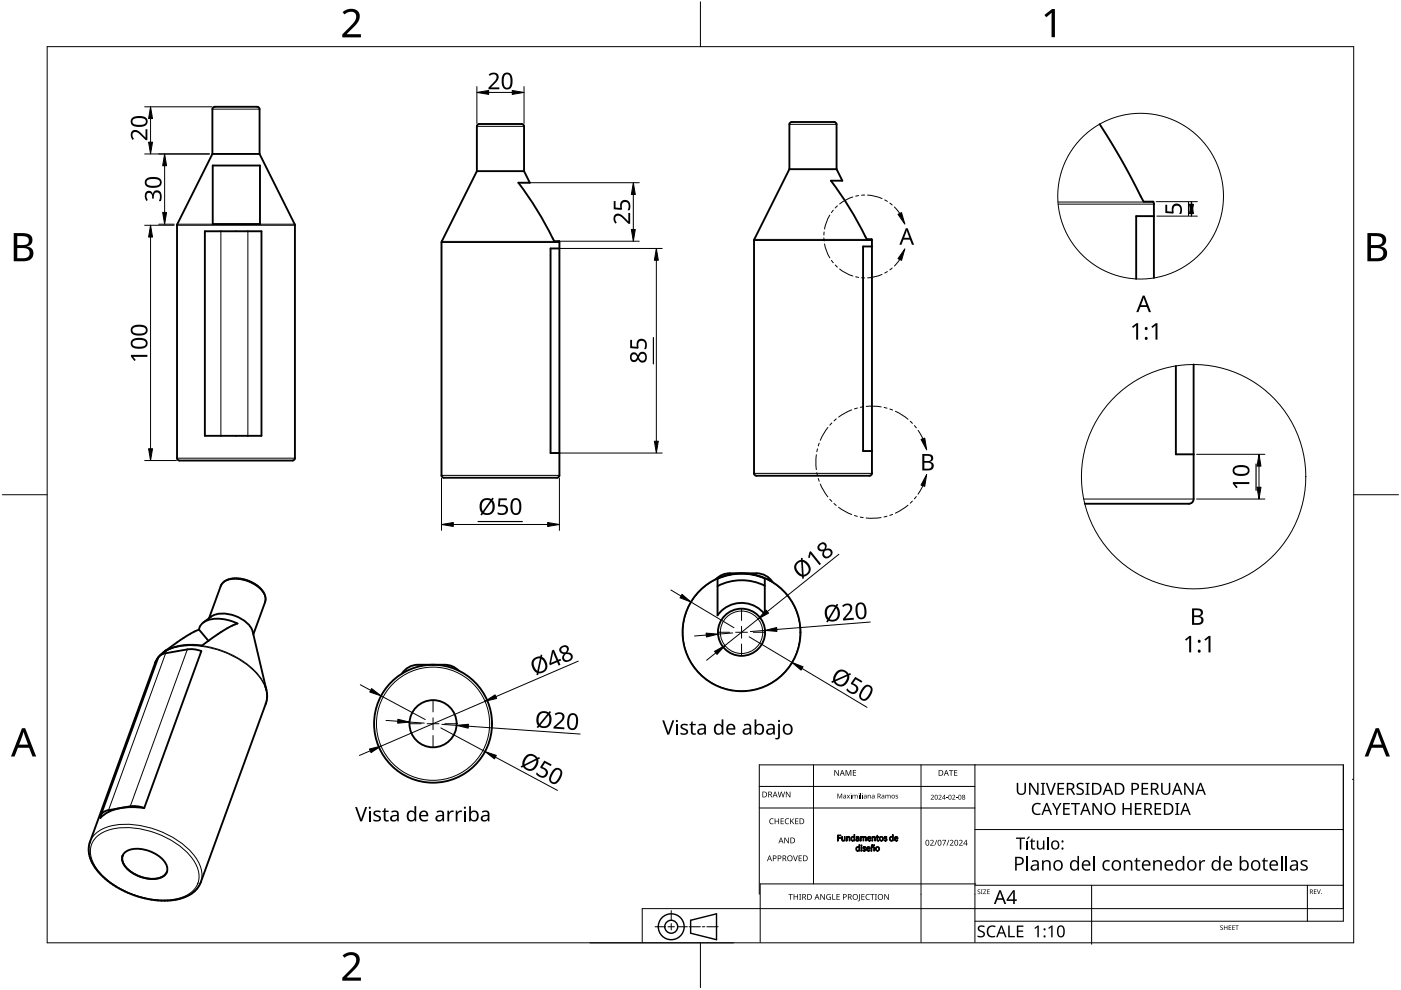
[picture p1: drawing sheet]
<svg xmlns="http://www.w3.org/2000/svg" width="297mm" height="210mm" viewBox="0 0 297 210" stroke-linecap="round" stroke-linejoin="round" font-family="sans-serif">
<g fill="none" stroke="#000" stroke-width=".4">
<path d="M45 32.6v-9.5l.3-.4 .2-.1h9l.5 .3v9.7M45 32.6l-7.5 15.2v49.3l.1 .3 .4 .2h24h.3l.2-.5v-49.3l-7.5-15.2M45 32.6h10M45.1 35.1h10v12.4h-10zM101.1 36.3l-7.5 15.1v49.4l.3 .4 .2 .1h24l.4-.3 .1-.2v-49.5l-.1-.2h-1l-3.7-6.6-3.9-5.8h2.4l-1.2-2.4M101.1 36.3v-9.5l.1-.3 .4-.2h9l.4 .2 .1 9.8M101.1 36.3h10M167.4 35.9l-7.5 15.1v49.4l.2 .4 .3 .1h24l.2-.1 .3-.4v-49.4l-.1-.3h-1l-3.7-6.6-3.9-5.8h2.4l-1.2-2.4M167.4 35.9v-9.5v-.3l.5-.2h9l.4 .2 .1 9.8M167.4 35.9h10M233.1 26.3l4.8 7.9 4.6 8.6h2l.1 .2 .1 15.9M43.4 49h12v43.4h-12z"/>
<path d="M118.6 52.7h-1.9v43.4h1.9M184.9 52.3h-1.9v43.3h1.9M244.7 45.8h-3.8v13.3M249.3 77.6v18.7h3.8M253.1 77.3v28.5a1.01 1.01 0 0 1-1 1h-22.1M34.1 138.8l-.8 .9-.4 .9M35.2 137.9l-.6 .4M35.4 137.8l-1.3 1M42.2 133.5a32.5 32.5 0 0 0-7 4.4M42.2 133.5l.1-.3a3.1 3.1 0 0 1 3-2 10.1 10.1 0 0 1 5.1 1l-2.6 1.2-3.6 2.5M42.2 133.5l2 2.4M43.1 132a6.3 6.3 0 0 1 8.3-.7 4.9 4.9 0 0 1 2.2 2.6l2.9 12.4"/>
<path d="M44.2 135.9l-1.4 1a11.8 11.8 0 0 0-8.1 1.4l.5-.4M56.2 127.7l-2.5 6.8M56.2 127.7h.1M56.2 127.7a3.9 3.9 0 0 0-2.6-4.1l-1.9-.8a4.3 4.3 0 0 0-4.8 1.2l-2.6 7.1M151.8 122.8l.9-.7 1.5-.5h6.2a4 4 0 0 1 3.4 1.8M152.1 122.7a12.4 12.4 0 0 1 10-.1v7.7a6.2 6.2 0 0 0-10 .2zM162.1 124.2a11 11 0 0 0-10 .1M162.7 122.8h.5v.3M32.9 140.6l-13.8 37.9-.3 1.3 .1 1.4 .5 1.5 .8 1.3 1.2 1.4 1.4 1.4 1.5 1 1.9 1.1 2.1 .9 2.1 .6 2.2 .4 2 .2 2-.1 1.7-.4 1.6-.6 1.1-.7 .9-.9 .7-1.2M32.9 140.6h.1M56.2 145.5l.4 1.3M56.4 149.2l-13.8 37.9"/>
<path d="M56.6 146.8v1.2l-.3 1.2M97.2 142.2l-.8-.7-1.5-.5-6.3-.1a4 4 0 0 0-3.4 1.9M21.8 172.3l1.2-.5 4.6-.8a6 6 0 0 1 3 .3 12.2 12.2 0 0 0-8.4 1.3l-.9 .8 .1-.5zM30.6 171.3l12.1-33.3a6 6 0 0 0-3-.3l-4.6 .8a2.08 2.08 0 0 0-1.6 1.1l-12.1 33.3M26 181.4a3.4 3.4 0 0 0 2 3.6 6.7 6.7 0 0 0 6.6 .8l.8-1M26.3 180.9a4.5 4.5 0 0 1 4.4-.7 6.5 6.5 0 0 1 4.7 3.5 2.1 2.1 0 0 1-2.1 2.6 7.6 7.6 0 0 1-7.1-3 1.97 1.97 0 0 1 .1-2.4zM42.6 187.1h.1"/>
<circle cx="157.2" cy="134.1" r="12.5"/>
<circle cx="157.2" cy="134.1" r="5"/>
<circle cx="91.8" cy="153.4" r="12.5"/>
<circle cx="91.8" cy="153.4" r="5"/>
</g>
<g fill="none" stroke="#000" stroke-width=".21">
<path d="M45 23.1h10M101.1 26.8h10M167.4 26.4h10M37.5 47.8h25M37.6 47.5h24.9M46.8 49v43.4M52.6 49v43.4M93.6 51.4h25M93.7 51.2h24.9M159.9 51h25M159.9 50.8h24.9M224.3 42.8h20.2"/>
<path d="M224.3 43.3h20.4M37.5 97.1h25M93.6 100.8h25M159.9 100.4h25M229.8 105.8h23.3M33.7 139.2l-.8 1.4M33.8 139.1a9.9 9.9 0 0 1 8-2.2 19.6 19.6 0 0 1 13.2 6.7 6 6 0 0 1 1.4 5.6M35.1 138.5l-12.1 33.3M35.4 137.8a15 15 0 0 1 11.7 .2 16.1 16.1 0 0 1 8.8 6.7l.3 .8M39.7 137.7l-12.1 33.3M46.8 124.3a3.4 3.4 0 0 1 3.8-1.5 6.7 6.7 0 0 1 5.6 3.7v1.2M19.1 178.5a6 6 0 0 1 4.6-3.4 19.2 19.2 0 0 1 17.5 6.4 6 6 0 0 1 1.4 5.6"/>
<path d="M20.3 177.6a10.1 10.1 0 0 1 8.5-2 18.4 18.4 0 0 1 11.9 6.3 5.5 5.5 0 0 1 .9 6.2 7.4 7.4 0 0 1-6.4 2.8 18.8 18.8 0 0 1-14.5-6.5 5.5 5.5 0 0 1-.9-6.1z"/>
<circle cx="157.2" cy="134.1" r="4.5"/>
<circle cx="157.2" cy="134.1" r="12.4"/>
<circle cx="91.8" cy="153.4" r="12"/>
</g>
<g fill="none" stroke="#000" stroke-width=".21">
<circle cx="241.8" cy="41.6" r="17.6"/>
<circle cx="253.1" cy="101.1" r="23.8"/>
</g>
<path d="M10 9.9h277v190h-277z" fill="none" stroke="#000" stroke-width=".21"/>
<path d="M148.5 .4v9.5M.5 104.9h9.5M287 104.9h9.5M148.5 199.9v9.5" fill="none" stroke="#000" stroke-width=".21"/>
<g fill="#000">
<path d="M72.6 2.6a2.15 2.15 0 0 1 3.6 .5 3.3 3.3 0 0 1-1.5 2.9l-1.2 1.3h3v.6h-3.9v-.6l1.5-1.6a2.73 2.73 0 0 0 1.3-2.6 1.53 1.53 0 0 0-2.4 0zM221.4 3.2l1.7-1.3h.6v6h-.8l.1-5.2-1.2 1zM72.6 202.6a2.15 2.15 0 0 1 3.6 .5 3.3 3.3 0 0 1-1.5 2.9l-1.2 1.3h3v.6h-3.9v-.6l1.5-1.6a2.73 2.73 0 0 0 1.3-2.6 1.53 1.53 0 0 0-2.4 0z"/>
<path d="M2.9 49.4h2.3a1.44 1.44 0 0 1 1.7 1.2 1.44 1.44 0 0 1-1.2 1.7 1.56 1.56 0 0 1 1.4 1.6 1.56 1.56 0 0 1-1.6 1.5h-2.6zM3.7 52.6v2.2h1.2a1.13 1.13 0 0 0 1.4-1.2 1.13 1.13 0 0 0-1.5-1zM3.7 50.1v1.9h1.1a.98 .98 0 0 0 1.3-.8 .98 .98 0 0 0-1.1-1.1z"/>
<path d="M289.9 49.4h2.3a1.44 1.44 0 0 1 1.7 1.2 1.44 1.44 0 0 1-1.1 1.7 1.56 1.56 0 0 1 1.3 1.6 1.56 1.56 0 0 1-1.6 1.5h-2.6zM290.7 52.6v2.2h1.2a1.13 1.13 0 0 0 1.4-1.2 1.13 1.13 0 0 0-1.5-1zM290.7 50.1v1.9h1.1a.98 .98 0 0 0 1.3-.8 .98 .98 0 0 0-1.1-1.1z"/>
<path d="M4.7 154.4h.6l2.4 6h-.8l-.7-1.9h-2.4l-.7 1.9h-.8zM5 155.2l-.9 2.7h1.8z"/>
<path d="M291.7 154.4h.7l2.3 6h-.8l-.7-1.9h-2.4l-.7 1.9h-.8zM292 155.2l-.9 2.7h1.9z"/>
</g>
<g fill="none" stroke="#000" stroke-width=".21">
<path d="M161 162.2h123.8M161 166.7h45.7M161 171.3h45.7M195.3 162.2v27.4M125.1 199.9h30.5M138.9 196.5h2M141.6 196.5h1.4M142.3 193.1v2M142.3 195.8v1.4M143.7 196.5h2M146.1 196.5h2.4M148.9 196.5h.5"/>
<path d="M149.9 196.5h2.4M161.2 187.4h45.7M206.7 195.3h78.1M206.7 187.7h78.1M277.2 187.7v7.6"/>
</g>
<path d="M161 162.2v27.4M172.5 162.2v25.2M206.7 162.2v37.6M206.7 175.9h78.1M284.8 162.2v33.1M286.7 165.2h.1M161.2 187.4v12.4M195.3 189.6v10.2M231.4 187.7v12.5M284.8 192.7h-148.6v7.1" fill="none" stroke="#000" stroke-width=".21"/>
<g fill="none" stroke="#000" stroke-width=".3">
<path d="M146.4 195.1l5.5-1.4v5.5l-5.5-1.3z"/>
<circle cx="142.3" cy="196.5" r="1.37"/>
<circle cx="142.3" cy="196.5" r="2.74"/>
</g>
<g fill="#000">
<path d="M163.3 173.7l.4-.2 .3 .1v.1a.49 .49 0 0 0-.7 .5 .49 .49 0 0 0 .7 .4 .57 .57 0 0 1-.8-.1 .57 .57 0 0 1 0-.8zM164.2 173.5h.2v.5h.6v-.5h.2v1.2h-.2v-.5h-.6v.5h-.2zM164.9 167.8h.2l.2 1.1 .3-1.1h.1l.3 1.1 .3-1.1h.1l-.3 1.3h-.1l-.3-1.1-.3 1.1h-.2zM165.5 173.5h.7v.2h-.5v.3h.5v.2h-.5v.4h.5v.1h-.7zM166.5 173.7l.5-.2 .3 .1-.1 .1a.49 .49 0 0 0-.7 .5 .49 .49 0 0 0 .8 .4 .57 .57 0 0 1-.8-.1 .57 .57 0 0 1 0-.8zM166.3 177.6h.2l.6 1v-1h.2v1.2h-.2l-.7-1v1h-.1zM166.6 167.8h.2l.6 1.1v-1.1h.2v1.3h-.2l-.6-1v1h-.2zM167.5 173.5h.2v.6l.5-.6h.2l-.5 .6 .5 .6h-.2l-.4-.5-.1 .5h-.2zM168.6 173.5h.7v.2h-.6v.3h.5v.2h-.5v.4h.6v.1h-.7zM176.9 163.3h.2l.6 1v-1h.2v1.2h-.2l-.7-1v1h-.1zM177.5 168.3h.2l.3 .8 .4-.8h.2v1h-.2v-.9l-.4 .9-.4-.9 .1 .9h-.2zM179.5 168.5l.4 .3 .3-.3-.3 .4 .3 .4-.3-.3-.4 .3 .3-.4z"/>
<path d="M179.3 163.3h.2l.4 1 .4-1h.2v1.2h-.2l.1-1.1-.5 1.1h-.1l-.4-1.1v1.1h-.1zM180.4 168.5h.1v.8h-.1zM180.8 163.3h.7v.1h-.5v.4h.5v.1h-.5v.5h.5v.1h-.7zM180.7 168.5l.6 .1a.28 .28 0 0 1 .3-.1 .28 .28 0 0 1 .2 .3v.5h-.1v-.5a.19 .19 0 0 0-.2-.2 .19 .19 0 0 0-.1 .3v.4h-.2v-.5a.19 .19 0 0 0-.2-.2 .19 .19 0 0 0-.1 .3v.4h-.2zM182.1 168.5h.1v.8h-.1zM182.4 168.2h.2v1.1h-.2zM182.8 168.5h.1v.8h-.1zM184 168.5l.1 .1a.29 .29 0 0 1 .3-.1 .29 .29 0 0 1 .2 .3v.5h-.1v-.5a.21 .21 0 0 0-.2-.2 .21 .21 0 0 0-.2 .3v.4h-.1zM187.7 168.5l.6 .1a.28 .28 0 0 1 .3-.1 .28 .28 0 0 1 .2 .3v.5h-.1v-.5a.19 .19 0 0 0-.2-.2 .19 .19 0 0 0-.2 .3v.4h-.1v-.5a.19 .19 0 0 0-.2-.2 .19 .19 0 0 0-.1 .3v.4h-.2zM189.9 168.6h.5h-.4v.2a.28 .28 0 0 1 .4 .1 .28 .28 0 0 1-.1 .4 .28 .28 0 0 1-.4-.2l.3 .1a.2 .2 0 0 0 0-.3 .2 .2 0 0 0-.2 0zM197.3 168.6a.37 .37 0 0 1 .6 .1 .37 .37 0 0 1-.2 .5l-.2 .2h.5v.1h-.7l.3-.3a.27 .27 0 0 0 .3-.4 .27 .27 0 0 0-.5-.1zM199 168.6a.37 .37 0 0 1 .6 .1 .37 .37 0 0 1-.3 .5l-.2 .2h.5v.1h-.6l.2-.3a.27 .27 0 0 0 .3-.4 .27 .27 0 0 0-.4-.1z"/>
<path d="M200.6 169.1h.3v.1h-.3zM201.2 163.3h.9v.1h-.4v1.1h-.1v-1.1h-.4zM201.9 168.6a.37 .37 0 0 1 .6 .1 .37 .37 0 0 1-.2 .5l-.3 .2h.6v.1h-.7l.2-.3a.27 .27 0 0 0 .3-.4 .27 .27 0 0 0-.4-.1zM202.7 169.1h.3v.1h-.3zM202.3 163.3h.7v.1h-.6v.4h.5v.1h-.5v.5h.6v.1h-.7zM215.6 166h.3v1.6a.66 .66 0 0 0 .6 .7 .66 .66 0 0 0 .7-.7v-1.6h.3v1.6a.98 .98 0 0 1-1 1 .98 .98 0 0 1-.9-1zM218 177.4h.4l-.5 .6h-.3zM218.7 177.8h.2v.4h.6v.3h-.6v1.2l.2 .2h.4l-.1 .2a.56 .56 0 0 1-.8-.5v-1.1h-.3v-.2l.3-.1zM219.1 170.6a1.41 1.41 0 0 1 1.6-.2l-.1 .2a1.02 1.02 0 0 0-1.5 1 1.02 1.02 0 0 0 1.5 .8v.3a1.32 1.32 0 0 1-1.7-.4 1.32 1.32 0 0 1 .2-1.7zM219.8 178.2h.3v1.2a.51 .51 0 0 0 .7 .5 .51 .51 0 0 0 .3-.7v-1h.3v1.9h-.2l-.1-.2a.73 .73 0 0 1-.8 .2 .73 .73 0 0 1-.5-.6zM218.2 166h.4l1.3 2.1v-2.1h.3v2.5h-.4l-1.3-2.1v2.1h-.3zM220.7 166h.9v.2h-.3v2.1h.3v.2h-.9v-.2h.3v-2.1h-.3z"/>
<path d="M221.7 166h.4l.7 2.2 .7-2.2h.4l-.9 2.5h-.4zM223.1 170.2h.3l.7 1.3 .6-1.3h.4l-.9 1.6v1h-.3v-1zM224.2 166h1.4v.3h-1.1v.8h1.1v.2h-1.1v.9h1.1v.3h-1.4zM225.4 170.2h1.4v.3h-1.1v.8h1.1v.3h-1.1v.9h1.1v.3h-1.4zM227.1 170.2h1.9v.3h-.8v2.3h-.3v-2.3h-.8zM228.4 166.2a1.2 1.2 0 0 1 1.4-.1l-.1 .3-.4-.1a.48 .48 0 0 0-.7 .2 .48 .48 0 0 0 .5 .6 .76 .76 0 0 1 .7 1 .76 .76 0 0 1-1.1 .4l-.5-.1v-.3l.6 .2a.5 .5 0 0 0 .7-.4 .5 .5 0 0 0-.6-.6 .73 .73 0 0 1-.5-1.1zM230.1 166h.9v.2h-.3v2.1h.3v.2h-.9v-.2h.3v-2.1h-.3zM231.6 170.2h.4l1.3 2.1v-2.1h.3v2.6h-.4l-1.3-2.1v2.1h-.3zM238 170.2h.3v1.1h1.3v-1.1h.3v2.6h-.3v-1.2h-1.3v1.2h-.3zM240.6 170.2h1.4v.3h-1.1v.8h1.1v.3h-1.1v.9h1.1v.3h-1.4zM242 166h1.4v.3h-1.1v.8h1.1v.2h-1.1v.9h1.1v.3h-1.4zM244.8 170.2h1.4v.3h-1.1v.8h1v.3h-1v.9h1.1v.3h-1.4z"/>
<path d="M246.2 166h.3v1.6a.66 .66 0 0 0 .7 .7 .66 .66 0 0 0 .6-.7v-1.6h.3v1.6a.98 .98 0 0 1-.9 1 .98 .98 0 0 1-1-1zM249.1 170.2h1v.2l-.3 .1v2l.3 .1v.2h-1v-.2l.3-.1v-2l-.3-.1zM251.1 166h.3l1.4 2.1v-2.1h.3v2.5h-.4l-1.4-2.1 .1 2.1h-.3zM167.2 189.6h.9v.1h-.4v1.1h-.1v-1.1h-.4zM168.1 181.4h.2l.4 1 .3-1h.2l-.5 1.2h-.1zM168.3 189.6h.1v.5h.6v-.5h.2v1.2h-.2v-.6h-.6v.6h-.1zM169.4 189.6h.5l-.2 .1v1l.2 .1h-.5l.2-.1v-1zM169.3 181.4h.7v.1h-.5v.4h.5v.1h-.5v.5h.5v.1h-.7zM173.9 189.6h.2l.7 1v-1h.1v1.2h-.2l-.6-1v1h-.2zM175.3 189.7l.6-.2 .3 .1-.1 .1a.5 .5 0 0 0-.8 .4 .5 .5 0 0 0 .7 .5v-.3h-.2v-.2h.4v.6a.66 .66 0 0 1-.9-.1 .66 .66 0 0 1 0-.9zM176.5 189.6h.1v1h.5v.2h-.6zM177.4 189.6h.6v.1h-.5v.4h.5v.1h-.5v.4h.5v.2h-.6z"/>
<path d="M182.2 189.6h.1v1.2l-.1 .2-.3 .1v-.2l.2-.1zM182.6 189.6h.7v.1h-.5v.4h.5v.1h-.5v.4h.5v.2h-.7zM183.7 189.7l.4-.2 .3 .1v.1a.49 .49 0 0 0-.7 .5 .49 .49 0 0 0 .7 .4 .57 .57 0 0 1-.8 0 .57 .57 0 0 1 0-.8zM184.5 189.6h.9v.1h-.4v1.1h-.1v-1.1h-.4zM185.5 189.6h.4l-.1 .1v1l.1 .1h-.4l.1-.1v-1zM187.5 189.6h.2l.6 1v-1h.2v1.2h-.2l-.7-1v1h-.1zM207.3 188.7l.3-.1 .2 .1a.24 .24 0 0 0-.3 0 .24 .24 0 0 0-.1 .3 .24 .24 0 0 0 .3 .1 .31 .31 0 0 1 0 .5 .31 .31 0 0 1-.5-.2 .23 .23 0 0 0 .4 .1 .23 .23 0 0 0 0-.3l-.3-.2zM208 188.6h.3l-.1 .1 .1 .9h-.3l.1-.1zM207.4 196.5a1.18 1.18 0 0 1 1.4-.2l-.1 .3-.3-.1a.47 .47 0 0 0-.8 .3 .47 .47 0 0 0 .6 .5 .75 .75 0 0 1 .6 1 .75 .75 0 0 1-1.1 .5l-.4-.2v-.3l.5 .2a.49 .49 0 0 0 .7-.4 .49 .49 0 0 0-.6-.5 .72 .72 0 0 1-.5-1.1zM208.5 188.6h.6l-.5 .9h.5v.1h-.7l.6-.9h-.5zM209.3 188.6h.5l-.4 .1v.3h.4l-.4 .1v.4l.4 .1h-.5zM209.5 196.5a1.39 1.39 0 0 1 1.6-.2l-.1 .3a1 1 0 0 0-1.5 .9 1 1 0 0 0 1.5 .9v.3a1.3 1.3 0 0 1-1.6-.5 1.3 1.3 0 0 1 .1-1.7z"/>
<path d="M213.8 196.2h.3v2.2h1.1v.3h-1.4zM215.4 177.6h1.9v.3h-.8v2.2h-.3v-2.2h-.8zM215.6 196.2h1.4v.3h-1.1v.8h1v.3h-1v.8h1.1v.3h-1.4zM217.7 178.2h.3v1.9h-.3zM219.3 196.8l.7-.6h.2v2.5h-.3l.1-2.1-.5 .4zM220.9 182.4h.3l.1 .3a.83 .83 0 0 1 .9-.3 .83 .83 0 0 1 .6 .8v1.4h-.4v-1.4a.6 .6 0 0 0-.7-.6 .6 .6 0 0 0-.4 .8v1.2h-.4zM222.2 196.8l.7-.6h.3v2.5h-.3v-2.1l-.5 .4zM234.1 182.6l.5-.2 .7 .1-.1 .2h-.1a.81 .81 0 0 0-1 .9 .81 .81 0 0 0 1.2 .6v.3a1.12 1.12 0 0 1-1.4-.3 1.12 1.12 0 0 1 0-1.4zM238.3 182.4h.2l.1 .3a.83 .83 0 0 1 .9-.3 .83 .83 0 0 1 .6 .8v1.4h-.3v-1.4a.6 .6 0 0 0-.8-.6 .6 .6 0 0 0-.4 .8v1.2h-.3zM240.9 181.9h.2v.5h.7v.2h-.7v1.5l.2 .2h.5v.3h-.2a.61 .61 0 0 1-.8-.7v-1.3h-.3v-.1l.3-.1zM244.5 182.4h.3v.3a.83 .83 0 0 1 .9-.3 .83 .83 0 0 1 .6 .8v1.4h-.3v-1.4a.6 .6 0 0 0-.7-.6 .6 .6 0 0 0-.5 .8v1.2h-.3zM254.3 182.4h.2l.1 .4 .6-.4h.3v.3a.68 .68 0 0 0-.9 .7v1.2h-.3z"/>
<path d="M258.7 196.3l.4-.1 .1 .2a.24 .24 0 0 0-.3-.1 .24 .24 0 0 0-.1 .3 .24 .24 0 0 0 .4 .1 .31 .31 0 0 1-.1 .5 .31 .31 0 0 1-.4-.2 .23 .23 0 0 0 .3 .2 .23 .23 0 0 0 .1-.4l-.4-.2zM259.5 196.2h.1v.4h.5v-.4h.1v1h-.1v-.5h-.5v.5h-.1zM260.5 196.2h.5l-.4 .1v.3h.4l-.4 .1v.4l.4 .1h-.5zM261.3 196.2h.5l-.4 .1v.3h.4l-.4 .1v.4l.4 .1h-.5zM261.9 196.2h.7l-.3 .1v.9h-.1v-.9zM268 181.9h.2v.5h.6v.2h-.6v1.5l.2 .2h.4v.3h-.1a.61 .61 0 0 1-.9-.7v-1.3h-.3v-.1l.3-.1zM275.9 182.6a1.27 1.27 0 0 1 1.3-.1l-.1 .3-.4-.2a.37 .37 0 0 0-.6 .2 .37 .37 0 0 0 .4 .5 .71 .71 0 0 1 .8 .8 .71 .71 0 0 1-1.1 .5l-.5-.1v-.3l.9 .1 .3-.1 .1-.2-.1-.2-.6-.3a.58 .58 0 0 1-.4-.9zM278.6 188.6h.5l-.4 .1v.3h.4l-.4 .1v.3l.4 .2h-.5zM279.2 188.6h.1l.3 .8 .3-.8h.1l-.3 1h-.2z"/>
<path d="M161.7 167.8h.3a.61 .61 0 0 1 .6 .7 .61 .61 0 0 1-.6 .6h-.3zM161.8 168v.9h.2a.48 .48 0 0 0 .5-.4 .48 .48 0 0 0-.5-.5z"/>
<path d="M162.9 167.8h.3a.35 .35 0 0 1 .5 .3 .35 .35 0 0 1-.3 .4l.4 .6h-.2l-.3-.5h-.3v.5h-.1zM163 168v.4h.2a.23 .23 0 0 0 .3-.2 .23 .23 0 0 0-.3-.2z"/>
<path d="M164.3 167.8h.1l.5 1.3h-.2l-.1-.4h-.5l-.2 .4h-.1zM164.3 168l-.2 .5h.4z"/>
<path d="M165.5 177.6h.2l.4 1.2h-.1l-.2-.4h-.5l-.1 .4h-.2zM165.6 177.7l-.2 .6h.4z"/>
<path d="M167.6 177.6h.4a.61 .61 0 0 1 .6 .6 .61 .61 0 0 1-.7 .6h-.3zM167.7 177.7v1h.2a.48 .48 0 0 0 .5-.5 .48 .48 0 0 0-.5-.5z"/>
<path d="M169.5 173.5h.4a.61 .61 0 0 1 .6 .6 .61 .61 0 0 1-.6 .6h-.4zM169.7 173.7v.9h.1a.48 .48 0 0 0 .5-.5 .48 .48 0 0 0-.4-.4z"/>
<path d="M178.5 163.3h.1l.5 1.2h-.1l-.2-.4h-.5l-.1 .4h-.2zM178.6 163.4l-.2 .6h.4z"/>
<path d="M178.8 168.6h.5l.1 .7-.1-.1a.26 .26 0 0 1-.4 .1 .26 .26 0 0 1-.1-.3 .26 .26 0 0 1 .3-.2h.2l-.1-.1zM178.9 169a.19 .19 0 0 0 .2 .2 .19 .19 0 0 0 .2-.3z"/>
<path d="M183.2 168.6h.5v.7l-.1-.1a.26 .26 0 0 1-.3 .1 .26 .26 0 0 1-.2-.3 .26 .26 0 0 1 .4-.2h.1v-.1zM183.3 169a.19 .19 0 0 0 .2 .2 .19 .19 0 0 0 .1-.3z"/>
<path d="M184.9 168.6h.5v.7l-.1-.1a.26 .26 0 0 1-.3 .1 .26 .26 0 0 1-.2-.3 .26 .26 0 0 1 .4-.2h.1v-.1zM185 169a.19 .19 0 0 0 .2 .2 .19 .19 0 0 0 .1-.3z"/>
<path d="M186.1 168.3h.2a.29 .29 0 0 1 .4 .2 .29 .29 0 0 1-.2 .3l.3 .5h-.2l-.2-.4h-.2v.4h-.1zM186.2 168.4v.4h.1a.2 .2 0 0 0 .3-.2 .2 .2 0 0 0-.3-.2z"/>
<path d="M187 168.6h.5v.7l-.1-.1a.26 .26 0 0 1-.4 .1 .26 .26 0 0 1-.1-.3 .26 .26 0 0 1 .3-.2h.2l-.1-.1zM187 169a.19 .19 0 0 0 .3 .2 .19 .19 0 0 0 .1-.3z"/>
<path d="M189 168.9a.38 .38 0 0 1 .7 0 .38 .38 0 0 1-.7 0zM189.2 168.9a.27 .27 0 0 0 .5 0 .27 .27 0 0 0-.5 0z"/>
<path d="M198.3 168.6l.3-.1 .2 .3v.5l-.2 .2h-.3l-.1-.2zM198.4 168.7l-.1 .1a.37 .37 0 0 0-.1 .4 .37 .37 0 0 0 .4 .2 .4 .4 0 0 0 .2-.5 .4 .4 0 0 0-.4-.2z"/>
<path d="M199 163.3h.4a.61 .61 0 0 1 .6 .6 .61 .61 0 0 1-.6 .6h-.4zM199.2 163.4v1h.1a.48 .48 0 0 0 .5-.5 .48 .48 0 0 0-.4-.5z"/>
<path d="M200.2 168.5h.2v.7h.1l-.1 .3h-.2v-.2h-.5zM200.2 168.6l-.3 .6h.3z"/>
<path d="M200.6 163.3h.1l.5 1.2h-.2l-.1-.4h-.5l-.2 .4h-.1zM200.6 163.4l-.2 .6h.4z"/>
<path d="M201.2 168.6l.3-.1 .2 .3v.5l-.2 .2h-.2l-.2-.2zM201.3 168.7l-.1 .1a.37 .37 0 0 0-.1 .4 .37 .37 0 0 0 .4 .2 .4 .4 0 0 0 .2-.5 .4 .4 0 0 0-.4-.2z"/>
<path d="M203.3 168.6l.3-.1 .2 .3v.5l-.2 .2h-.3l-.1-.2zM203.4 168.7l-.1 .1a.37 .37 0 0 0-.1 .4 .37 .37 0 0 0 .4 .2 .4 .4 0 0 0 .2-.5 .4 .4 0 0 0-.4-.2z"/>
<path d="M204.1 168.6a.29 .29 0 0 1 .4-.1 .29 .29 0 0 1-.1 .5 .29 .29 0 0 1 .1 .4 .29 .29 0 0 1-.4 .1 .29 .29 0 0 1 .1-.5zM204.1 169.3a.2 .2 0 0 0 .4 0 .2 .2 0 0 0-.4 0zM204.1 168.8a.2 .2 0 0 0 .4 0 .2 .2 0 0 0-.4 0z"/>
<path d="M221.8 170.2h.3l1 2.6h-.4l-.3-.8h-1l-.3 .8h-.3zM221.9 170.6l-.4 1.1h.8z"/>
<path d="M223.1 178.4a.94 .94 0 0 1 1.4 .1 .94 .94 0 0 1-.2 1.4 .94 .94 0 0 1-1.4-.3v-.7zM223.4 178.5a.71 .71 0 0 0-.2 1 .71 .71 0 0 0 .9 .3 .71 .71 0 0 0 .2-.9 .71 .71 0 0 0-.9-.4z"/>
<path d="M226.2 166h.7a.73 .73 0 0 1 .9 .5 .73 .73 0 0 1-.5 .9l.7 1.1h-.4l-.6-1h-.5v1h-.3zM226.5 166.3v.9h.4a.48 .48 0 0 0 .6-.5 .48 .48 0 0 0-.6-.4z"/>
<path d="M230 170.2h.3l1 2.6h-.4l-.3-.8h-1l-.3 .8h-.3zM230.1 170.6l-.4 1.1h.8z"/>
<path d="M231.5 166h.8a1.27 1.27 0 0 1 1.3 1.3 1.27 1.27 0 0 1-1.4 1.2h-.7zM231.8 166.3v1.9h.4a.99 .99 0 0 0 1-.9 .99 .99 0 0 0-.9-1z"/>
<path d="M234.8 166h.2l1 2.5h-.3l-.3-.8h-1l-.3 .8h-.3zM234.9 166.3l-.4 1.2h.8z"/>
<path d="M234.5 170.6a1.26 1.26 0 0 1 1.7-.1 1.26 1.26 0 0 1 .2 1.7 1.23 1.23 0 0 1-1.7 .5 1.23 1.23 0 0 1-.4-1.7zM234.8 170.7a1.06 1.06 0 0 0-.3 1.1 1.06 1.06 0 0 0 .8 .7 1.04 1.04 0 0 0 .9-1 1.04 1.04 0 0 0-.9-1z"/>
<path d="M236.4 166h.8a1.27 1.27 0 0 1 1.2 1.3 1.27 1.27 0 0 1-1.3 1.2h-.7zM236.7 166.3v1.9h.3a.99 .99 0 0 0 1.1-.9 .99 .99 0 0 0-1-1z"/>
<path d="M239.9 166h.7a.8 .8 0 0 1 .9 .8 .8 .8 0 0 1-1 .7h-.3v1h-.3zM240.2 166.3v1a.63 .63 0 0 0 .7-.1 .63 .63 0 0 0 .2-.7l-.3-.2z"/>
<path d="M242.6 170.2h.7a.73 .73 0 0 1 .9 .5 .73 .73 0 0 1-.5 .9l.7 1.2h-.4l-.6-1.1h-.5v1.1h-.3zM242.9 170.5v1h.4a.48 .48 0 0 0 .6-.5 .48 .48 0 0 0-.6-.5z"/>
<path d="M244 166h.7a.73 .73 0 0 1 .9 .5 .73 .73 0 0 1-.5 .9l.7 1.1h-.4l-.6-1h-.5v1h-.3zM244.3 166.3v.9h.4a.48 .48 0 0 0 .6-.5 .48 .48 0 0 0-.6-.4z"/>
<path d="M246.8 170.2h.7a1.27 1.27 0 0 1 1.3 1.4 1.27 1.27 0 0 1-1.3 1.2h-.7zM247.1 170.5v2h.3a.99 .99 0 0 0 1.1-1 .99 .99 0 0 0-1-1z"/>
<path d="M249.4 166h.3l1 2.5h-.3l-.3-.8h-1l-.3 .8h-.3zM249.6 166.3l-.4 1.2h.8z"/>
<path d="M251.2 170.2h.3l1 2.6h-.4l-.3-.8h-1l-.3 .8h-.3zM251.3 170.6l-.4 1.1h.8z"/>
<path d="M254.4 166h.3l1 2.5h-.4l-.3-.8h-1l-.3 .8h-.3zM254.5 166.3l-.4 1.2h.8z"/>
<path d="M163.1 181.4h.1l.5 1.2h-.2l-.1-.4h-.5l-.1 .4h-.2zM163.2 181.5l-.2 .6h.3z"/>
<path d="M163.9 181.4h.3a.41 .41 0 0 1 .4 .5 .41 .41 0 0 1-.6 .2v.5h-.1zM164 181.5v.5a.29 .29 0 0 0 .5-.3 .29 .29 0 0 0-.5-.2z"/>
<path d="M164.9 181.4h.3a.41 .41 0 0 1 .5 .5 .41 .41 0 0 1-.7 .2v.5h-.1zM165 181.5v.5a.29 .29 0 0 0 .5-.3 .29 .29 0 0 0-.5-.2z"/>
<path d="M165.9 181.4h.4a.35 .35 0 0 1 .4 .2 .35 .35 0 0 1-.2 .4l.3 .6h-.2l-.3-.5h-.2v.5h-.2zM166.1 181.5v.5h.2a.23 .23 0 0 0 .2-.3 .23 .23 0 0 0-.3-.2z"/>
<path d="M166.8 182a.61 .61 0 0 1 1.2 0 .61 .61 0 0 1-1.2 0zM167.1 182a.45 .45 0 0 0 .9 0 .45 .45 0 0 0-.9 0z"/>
<path d="M170.1 189.6h.3a.35 .35 0 0 1 .5 .2 .35 .35 0 0 1-.3 .4l.4 .6h-.2l-.3-.5h-.2v.5h-.2zM170.3 189.7v.4h.1a.23 .23 0 0 0 .3-.2 .23 .23 0 0 0-.3-.2z"/>
<path d="M170.3 181.4h.3a.61 .61 0 0 1 .6 .6 .61 .61 0 0 1-.6 .6h-.3zM170.4 181.5v1h.2a.48 .48 0 0 0 .5-.5 .48 .48 0 0 0-.5-.5z"/>
<path d="M171.2 189.6h.3a.61 .61 0 0 1 .6 .6 .61 .61 0 0 1-.6 .6h-.3zM171.3 189.7v.9h.2a.48 .48 0 0 0 .5-.4 .48 .48 0 0 0-.5-.5z"/>
<path d="M173.2 189.6h.1l.5 1.2h-.2l-.1-.4h-.5l-.2 .4h-.1zM173.2 189.7l-.2 .6h.4z"/>
<path d="M178.7 189.6h.4a.41 .41 0 0 1 .4 .5 .41 .41 0 0 1-.6 .2v.5h-.2zM178.9 189.7v.5a.29 .29 0 0 0 .5-.3 .29 .29 0 0 0-.5-.2z"/>
<path d="M179.8 189.6h.3a.35 .35 0 0 1 .4 .2 .35 .35 0 0 1-.2 .4l.3 .6h-.1l-.3-.5h-.3v.5h-.1zM179.9 189.7v.4h.2a.23 .23 0 0 0 .3-.2 .23 .23 0 0 0-.3-.2z"/>
<path d="M180.7 190.2a.61 .61 0 0 1 1.2 0 .61 .61 0 0 1-1.2 0zM180.9 190.2a.45 .45 0 0 0 .9 0 .45 .45 0 0 0-.9 0z"/>
<path d="M186 190.2a.61 .61 0 0 1 1.2 0 .61 .61 0 0 1-1.2 0zM186.3 190.2a.45 .45 0 0 0 .9 0 .45 .45 0 0 0-.9 0z"/>
<path d="M212.2 196.2h.3l.9 2.5h-.3l-.3-.7h-1l-.3 .7h-.3zM212.3 196.5l-.4 1.2h.8z"/>
<path d="M215.2 181.7h.8a.91 .91 0 0 1 1.1 .9 .91 .91 0 0 1-1.2 .8h-.3v1.2h-.4zM215.6 182v1.1a.76 .76 0 0 0 .8 0 .76 .76 0 0 0 .3-.7 .85 .85 0 0 0-1.1-.4z"/>
<path d="M218.7 182.5a.88 .88 0 0 1 1-.2 .88 .88 0 0 1 .6 .8v1.5h-.3l-.1-.3a.7 .7 0 0 1-1.1 .2 .7 .7 0 0 1 .3-1.2h.8a.6 .6 0 0 0-.3-.7 .6 .6 0 0 0-.8 .2zM218.9 183.7a.48 .48 0 0 0 .3 .7 .48 .48 0 0 0 .6-.3l.1-.6z"/>
<path d="M223.6 182.7a1.08 1.08 0 0 1 1.5 .1 1.08 1.08 0 0 1-.1 1.5 1.08 1.08 0 0 1-1.6-.2 1.47 1.47 0 0 1 .2-1.4zM223.9 182.8a.87 .87 0 0 0-.2 1 .87 .87 0 0 0 .9 .5 .84 .84 0 0 0 .4-1.1 .84 .84 0 0 0-1.1-.4z"/>
<path d="M224.4 196.4a.9 .9 0 0 1 1.1 0 .9 .9 0 0 1 .3 1.1 .91 .91 0 0 1-.3 1 .91 .91 0 0 1-1 .1 1.96 1.96 0 0 1-.1-2.2zM224.6 196.6a1.54 1.54 0 0 0 .2 1.9 .68 .68 0 0 0 .6-1 .71 .71 0 0 0-.6-1z"/>
<path d="M227.1 182.7a.91 .91 0 0 1 1.4 0l-.1-1.2h.4v3.1h-.3v-.3a.96 .96 0 0 1-1.3 .2 .96 .96 0 0 1-.3-1.3zM227.4 182.8a.87 .87 0 0 0-.2 1 .87 .87 0 0 0 .9 .5 1.03 1.03 0 0 0-.2-1.7z"/>
<path d="M229.6 182.7a.93 .93 0 0 1 1.2-.2 .93 .93 0 0 1 .4 1h-1.5a.85 .85 0 0 0 .5 .8 .85 .85 0 0 0 .9-.1v.3a1.18 1.18 0 0 1-1.6-.3 1.18 1.18 0 0 1 .1-1.5zM229.9 182.8l-.2 .5h1.1a.56 .56 0 0 0-.3-.6 .56 .56 0 0 0-.6 .1z"/>
<path d="M235.9 182.7a1.08 1.08 0 0 1 1.6 .1 1.08 1.08 0 0 1-.2 1.5 1.08 1.08 0 0 1-1.5-.2 1.47 1.47 0 0 1 .1-1.4zM236.3 182.8a.87 .87 0 0 0-.3 1 .87 .87 0 0 0 1 .5 .84 .84 0 0 0 .3-1.1 .84 .84 0 0 0-1-.4z"/>
<path d="M242.3 182.7a.93 .93 0 0 1 1.2-.2 .93 .93 0 0 1 .4 1h-1.5a.85 .85 0 0 0 .5 .8 .85 .85 0 0 0 .9-.1v.3a1.18 1.18 0 0 1-1.5-.3 1.18 1.18 0 0 1 0-1.5zM242.6 182.8l-.2 .5h1.2a.56 .56 0 0 0-.3-.6 .56 .56 0 0 0-.7 .1z"/>
<path d="M247.1 182.7a.93 .93 0 0 1 1.2-.2 .93 .93 0 0 1 .4 1h-1.5a.85 .85 0 0 0 .5 .8 .85 .85 0 0 0 .9-.1v.3a1.18 1.18 0 0 1-1.5-.3 1.18 1.18 0 0 1 0-1.5zM247.4 182.8l-.2 .5h1.2a.56 .56 0 0 0-.3-.6 .56 .56 0 0 0-.7 .1z"/>
<path d="M249.4 182.7a.91 .91 0 0 1 1.4 0v-1.2h.3v3.1h-.3v-.3a.96 .96 0 0 1-1.3 .2 .96 .96 0 0 1-.3-1.3zM249.8 182.8a.87 .87 0 0 0-.3 1 .87 .87 0 0 0 .9 .5 1.03 1.03 0 0 0-.1-1.7z"/>
<path d="M251.9 182.7a1.08 1.08 0 0 1 1.6 .1 1.08 1.08 0 0 1-.2 1.5 1.08 1.08 0 0 1-1.5-.2 1.47 1.47 0 0 1 .1-1.4zM252.3 182.8a.87 .87 0 0 0-.3 1 .87 .87 0 0 0 1 .5 .84 .84 0 0 0 .3-1.1 .84 .84 0 0 0-1-.4z"/>
<path d="M257.1 182.7a.91 .91 0 0 1 1.4 0v-1.2h.3v3.1h-.3v-.3a.96 .96 0 0 1-1.3 .2 .96 .96 0 0 1-.3-1.3zM257.5 182.8a.87 .87 0 0 0-.3 1 .87 .87 0 0 0 .9 .5 1.03 1.03 0 0 0-.1-1.7z"/>
<path d="M259.6 182.7a.93 .93 0 0 1 1.2-.2 .93 .93 0 0 1 .4 1h-1.5a.85 .85 0 0 0 .5 .8 .85 .85 0 0 0 .9-.1v.3a1.18 1.18 0 0 1-1.5-.3 1.18 1.18 0 0 1 0-1.5zM259.9 182.8l-.2 .5h1.2a.56 .56 0 0 0-.3-.6 .56 .56 0 0 0-.7 .1z"/>
<path d="M262.8 181.5h.4v1.2a.96 .96 0 0 1 1.2-.2 .96 .96 0 0 1 .4 1.2 .91 .91 0 0 1-.7 .9 .91 .91 0 0 1-1-.3v.3h-.3zM263.3 182.8v.1a.91 .91 0 0 0 .5 1.4 .9 .9 0 0 0 .6-.8 .9 .9 0 0 0-.6-.9z"/>
<path d="M265.5 182.7a1.08 1.08 0 0 1 1.5 .1 1.08 1.08 0 0 1-.1 1.5 1.08 1.08 0 0 1-1.6-.2 1.47 1.47 0 0 1 .2-1.4zM265.8 182.8a.87 .87 0 0 0-.2 1 .87 .87 0 0 0 .9 .5 .84 .84 0 0 0 .4-1.1 .84 .84 0 0 0-1.1-.4z"/>
<path d="M269.4 182.7a.93 .93 0 0 1 1.1-.2 .93 .93 0 0 1 .5 1h-1.5a.85 .85 0 0 0 .5 .8 .85 .85 0 0 0 .9-.1v.3a1.18 1.18 0 0 1-1.6-.3 1.18 1.18 0 0 1 .1-1.5zM269.7 182.8l-.2 .5h1.1a.56 .56 0 0 0-.3-.6 .56 .56 0 0 0-.6 .1z"/>
<path d="M273.7 182.5a.88 .88 0 0 1 .9-.2 .88 .88 0 0 1 .6 .8v1.5h-.3v-.3a.7 .7 0 0 1-1.2 .2 .7 .7 0 0 1 .3-1.2h.9a.6 .6 0 0 0-.4-.7 .6 .6 0 0 0-.7 .2zM273.9 183.7a.48 .48 0 0 0 .2 .7 .48 .48 0 0 0 .7-.3l.1-.6z"/>
<path d="M277.7 188.6h.3a.28 .28 0 0 1 .3 .2 .28 .28 0 0 1-.1 .3l.2 .5-.4-.4h-.1v.4h-.2zM277.9 188.7v.3h.1a.19 .19 0 0 0 .2-.1 .19 .19 0 0 0-.2-.2z"/>
<circle cx="180.4" cy="168.3" r=".08"/>
<circle cx="182.1" cy="168.3" r=".08"/>
<circle cx="182.9" cy="168.3" r=".08"/>
<circle cx="225.3" cy="179.9" r=".23"/>
<circle cx="225.3" cy="178.4" r=".24"/>
<circle cx="221.5" cy="198.6" r=".22"/>
<circle cx="221.5" cy="197.1" r=".23"/>
<circle cx="280.2" cy="189.5" r=".09"/>
</g>
<path d="M217.8 181.5v3.1M231.9 181.5v3.1M271.7 181.5v3.1M272.7 181.5v3.1" fill="none" stroke="#000" stroke-width=".33"/>
<path d="M222.2 177.4v2.7" fill="none" stroke="#000" stroke-width=".31"/>
<g fill="#000">
<path d="M103.6 15.8a1.16 1.16 0 0 1 1.3-.4 1.16 1.16 0 0 1 .8 1.1l-.3 .7-1.3 1.3h1.8v.4h-2.3v-.3l1.1-1.1a.98 .98 0 0 0 .2-1.7h-.4l-.7 .3zM28 27.8a1.5 1.5 0 0 1 2.1 .6l.8 .8v-1.8h.3v2.3h-.3l-1.1-1.1a.98 .98 0 0 0-1.7-.3v.5l.3 .6-.3 .3a1.47 1.47 0 0 1-.1-1.9zM30.9 40.7a.85 .85 0 0 1 .9-.2 .85 .85 0 0 1 .6 .7 .93 .93 0 0 1 1-.9 .93 .93 0 0 1 .9 1.1l-.2 1.2h-.4a1.24 1.24 0 0 0-.3-1.8 .71 .71 0 0 0-.8 1v.3h-.4a.81 .81 0 0 0 0-.9 .81 .81 0 0 0-.8-.3 1.02 1.02 0 0 0 0 1.5l-.3 .2a1.65 1.65 0 0 1-.2-1.9zM130.1 42.6h.4v1.4l1 .1a1.17 1.17 0 0 1 1-1.7 1.17 1.17 0 0 1 1.1 1.6l-.1 .6h-.4a1.03 1.03 0 0 0-.6-1.8 .93 .93 0 0 0-.6 1.5l-.1 .2-1.7-.1zM130.3 45.6a1.5 1.5 0 0 1 2.2 .6l.7 .7v-1.8h.4v2.4h-.4l-1.1-1.1a.98 .98 0 0 0-1.6-.3v.5l.3 .6-.3 .2a1.47 1.47 0 0 1-.2-1.8zM247.1 43.4h.4v1.4l1 .1a1.17 1.17 0 0 1 .9-1.7 1.17 1.17 0 0 1 1.2 1.5l-.2 .7h-.4a1.03 1.03 0 0 0-.5-1.8 .93 .93 0 0 0-.6 1.5l-.2 .2-1.6-.1zM27.8 75.2h3.4v.5l-3-.1 .6 .7-.3 .2-.7-.9zM133.6 72.1h.4v1.3l1 .1a1.17 1.17 0 0 1 1-1.7 1.17 1.17 0 0 1 1.1 1.6l-.1 .6h-.4a1.03 1.03 0 0 0 .2-1 1.03 1.03 0 0 0-.8-.7 .93 .93 0 0 0-.6 1.4l-.1 .2-1.7-.1zM240 69.3l1-.8h.3v3.5h-.4v-3l-.7 .5zM244.1 69.3l1-.8h.3v3.5h-.4v-3l-.7 .5zM105.7 105.7h1.8v.4h-1.4l-.1 1a1.17 1.17 0 0 1 1.7 .9 1.17 1.17 0 0 1-1.6 1.2l-.6-.2v-.4a1.03 1.03 0 0 0 1.8-.5 .93 .93 0 0 0-1.5-.7l-.2-.1zM171.6 117.1l.3-.3 2.2 2.8-.4 .2-1.8-2.4-.2 .9-.4-.1z"/>
<path d="M261.4 102.2h3.5v.4h-3.1l.6 .7-.3 .2-.7-.9zM178.5 128.4a1.16 1.16 0 0 1 1.3-.5 1.16 1.16 0 0 1 .9 1.1l-.3 .7-1.1 1.4 1.7-.1v.4l-2.3 .2v-.4l1-1.2a.98 .98 0 0 0 .2-1.7l-.5 .1-.6 .3zM251.2 135.6l1-.8h.3v3.5h-.4v-3l-.6 .6zM255.3 135.6l1-.8h.3v3.5h-.4v-3l-.6 .6zM117.6 151.3a1.16 1.16 0 0 1 1.4-.3 1.16 1.16 0 0 1 .6 1.2l-.3 .7-1.4 1.2 1.8 .1-.1 .4-2.3-.1 .1-.4 1.1-1a.98 .98 0 0 0 .4-1.7h-.4l-.7 .3zM140.4 152.7h.4l.9 2.6 .9-2.6h.4l-1.1 3.1h-.4zM144.4 153.7a1.34 1.34 0 0 1 1.5-.1l-.2 .3-.5-.1a.37 .37 0 0 0-.6 .1 .37 .37 0 0 0 .4 .5l.2 .1a.69 .69 0 0 1 .7 .8 .69 .69 0 0 1-.9 .5l-.7-.1v-.4l.7 .2 .5-.1v-.4l-.5-.3a.68 .68 0 0 1-.6-1zM146.6 153h.3v.5h.6v.3h-.6v1.3l.2 .4h.4v.2a.69 .69 0 0 1-1-.6v-1.3h-.3v-.2l.3-.2zM165 153.5h.4v2.6a.65 .65 0 0 1-1 .6v-.3l.4 .1 .2-.3zM181.3 143.5l1.5 .9-.2 .3-1.2-.7-.5 .9a1.17 1.17 0 0 1 .9 1.7 1.17 1.17 0 0 1-1.9 .1l-.5-.4 .2-.4a1.03 1.03 0 0 0 .8 .8 1.03 1.03 0 0 0 1-.3 .93 .93 0 0 0-.9-1.3l-.1-.2zM75.3 171.1h.4l.9 2.6 .8-2.6h.4l-1 3.1h-.4zM79.3 172.1a1.34 1.34 0 0 1 1.4-.1l-.1 .3-.5-.2a.37 .37 0 0 0-.6 .2 .37 .37 0 0 0 .4 .5h.2a.69 .69 0 0 1 .7 .9 .69 .69 0 0 1-.9 .5l-.7-.2v-.3l.7 .2 .4-.1 .1-.4-.5-.3a.68 .68 0 0 1-.6-1z"/>
<path d="M81.5 171.3h.2v.6h.7v.3h-.7v1.3l.2 .4 .5-.1v.3a.69 .69 0 0 1-1-.6v-1.3h-.4v-.2l.4-.2zM94.9 171.9h.3v.4l.4-.4h.6l-.1 .3h-.5l-.3 .3-.1 1.7h-.3zM96.6 171.9h.3l.1 .4 .4-.4h.6l-.1 .3h-.5l-.3 .3-.1 1.7h-.4zM115.4 161.3l1.6 .8-.2 .3-1.2-.6-.6 .8a1.17 1.17 0 0 1 1.1 1.7 1.17 1.17 0 0 1-2 .3l-.5-.5 .2-.4a1.03 1.03 0 0 0 1.8 .4 .93 .93 0 0 0-1-1.2l-.1-.3zM177.6 177.1h.7v.1h-.6v.4h.5v.1h-.5v.6h-.1zM178.5 177.4h.1v.5a.22 .22 0 0 0 .2 .3 .22 .22 0 0 0 .2-.2v-.6h.2v.9l-.2-.2a.31 .31 0 0 1-.3 .2 .31 .31 0 0 1-.2-.3zM179.5 177.4l.1 .1a.31 .31 0 0 1 .4-.1 .31 .31 0 0 1 .2 .3v.6h-.1v-.6a.22 .22 0 0 0-.2-.2 .22 .22 0 0 0-.3 .1v.7h-.1zM182.4 177.4l.2 .1 .3-.1 .2 .1 .5-.1 .1 .9h-.2v-.7l-.1-.1-.3 .1v.7h-.1v-.7l-.2-.1-.2 .1v.7h-.2zM184.9 177.4l.1 .1a.31 .31 0 0 1 .4-.1 .31 .31 0 0 1 .2 .3v.6h-.1v-.6a.22 .22 0 0 0-.2-.2 .22 .22 0 0 0-.3 .1v.7h-.1zM184.8 179.1l.4 .2 .2-.2a.23 .23 0 0 1-.2 .2 .23 .23 0 0 1-.2-.1l-.2 .1zM185.9 177.1l.2 .3h.2l-.2 .1v.6l.2 .1a.21 .21 0 0 1-.3 .1 .21 .21 0 0 1-.1-.3v-.5l-.1-.1h.1zM187.5 177.5h.5h-.3l-.1 .2a.35 .35 0 0 1 .5 .2 .35 .35 0 0 1-.2 .5 .35 .35 0 0 1-.5-.2l.1-.1a.22 .22 0 0 0 .3 .2 .22 .22 0 0 0 .1-.4 .33 .33 0 0 1-.4-.1 .33 .33 0 0 1 0-.3z"/>
<path d="M197.2 178.2a.44 .44 0 0 1 .7 0 .44 .44 0 0 1-.3 .7l-.2 .3h.6v.1h-.8l.3-.5a.33 .33 0 0 0 .3-.3 .33 .33 0 0 0-.3-.3zM198.5 178.1h.2l-.5 1.2h-.1zM199.8 178.1h.8l-.5 1.2h-.2l.5-1.1h-.6zM201.1 178.1h.2l-.5 1.2h-.1zM201.4 178.2a.44 .44 0 0 1 .7 0 .44 .44 0 0 1-.3 .7l-.2 .3h.6v.1h-.8l.3-.5a.33 .33 0 0 0 .3-.3 .33 .33 0 0 0-.3-.3zM203.3 178.2a.44 .44 0 0 1 .7 0 .44 .44 0 0 1-.2 .7l-.3 .3h.6v.1h-.8l.3-.5a.33 .33 0 0 0 .3-.3 .33 .33 0 0 0-.3-.3zM182.6 179.5h.1v.9h-.1zM183 179.6h.5h-.3l-.1 .3a.31 .31 0 0 1 .5 .1 .31 .31 0 0 1-.2 .4 .31 .31 0 0 1-.4-.2 .22 .22 0 0 0 .3 .2 .22 .22 0 0 0 .1-.3 .33 .33 0 0 1-.4-.1 .33 .33 0 0 1 0-.4zM184.7 179.5l.1 .2a.31 .31 0 0 1 .4-.2 .31 .31 0 0 1 .2 .4v.5h-.1v-.5a.22 .22 0 0 0-.2-.3 .22 .22 0 0 0-.3 .2v.6h-.1z"/>
<path d="M106.8 15.6a1.16 1.16 0 0 1 1.3 0 1.16 1.16 0 0 1 .6 1.2 1.69 1.69 0 0 1-1 2.2 1.27 1.27 0 0 1-1.3-1.6l.1-1.2zM107.1 15.9a2.16 2.16 0 0 0 .2 2.7 .82 .82 0 0 0 .9-1.1 1.35 1.35 0 0 0-.7-1.7z"/>
<path d="M28 25.1a2.6 2.6 0 0 1 3.2 .1 1.22 1.22 0 0 1-.2 1.3 1.22 1.22 0 0 1-1.3 .4 1.53 1.53 0 0 1-2-1zM28.3 25.3a.75 .75 0 0 0-.1 .9 .75 .75 0 0 0 1 .3l1-.1a.69 .69 0 0 0 .7-.7 .69 .69 0 0 0-.8-.6h-1.2z"/>
<path d="M30.9 38a2.6 2.6 0 0 1 3.3 .2 1.22 1.22 0 0 1-.2 1.3 1.22 1.22 0 0 1-1.3 .3 1.53 1.53 0 0 1-2-1zM31.3 38.2a.75 .75 0 0 0-.1 1 .75 .75 0 0 0 .9 .2h1a.69 .69 0 0 0 .8-.7 .69 .69 0 0 0-.8-.7h-1.3z"/>
<path d="M28 72.1a2.6 2.6 0 0 1 3.2 .2 1.22 1.22 0 0 1-.2 1.3 1.22 1.22 0 0 1-1.3 .3 1.53 1.53 0 0 1-2-1zM28.3 72.3a.75 .75 0 0 0-.1 1 .75 .75 0 0 0 1 .2h1a.69 .69 0 0 0 .7-.7 .69 .69 0 0 0-.8-.7h-1.2z"/>
<path d="M28 69.3a2.6 2.6 0 0 1 3.2 .2 1.22 1.22 0 0 1-.2 1.3 1.22 1.22 0 0 1-1.3 .4 1.53 1.53 0 0 1-2-1.1zM28.3 69.5a.75 .75 0 0 0-.1 1 .75 .75 0 0 0 1 .2h1a.69 .69 0 0 0 .7-.7 .69 .69 0 0 0-.8-.7h-1.2z"/>
<path d="M133.9 74.9a.88 .88 0 0 1 1.4 .5 1 1 0 0 1 1.2-.8 1 1 0 0 1 .6 1.4 .94 .94 0 0 1-.8 .9 .94 .94 0 0 1-1-.7 .91 .91 0 0 1-1.2 .5 .91 .91 0 0 1-.5-1.2zM135.5 75.8a.7 .7 0 0 0 1.4 0 .7 .7 0 0 0-1.4 0zM133.9 75.7a.6 .6 0 0 0 1.2 0 .6 .6 0 0 0-1.2 0z"/>
<path d="M242.3 62.7h.4l1.3 3.5h-.4l-.4-1.1h-1.4l-.4 1.1h-.5zM242.5 63.1l-.6 1.6h1.1z"/>
<path d="M261.6 99.1a2.59 2.59 0 0 1 3.2 .2 1.22 1.22 0 0 1-.2 1.3 1.22 1.22 0 0 1-1.3 .3 1.53 1.53 0 0 1-2-1zM261.9 99.3a.75 .75 0 0 0 0 .9 .75 .75 0 0 0 .9 .3l1-.1a.69 .69 0 0 0 .8-.6 .69 .69 0 0 0-.8-.7h-1.3z"/>
<path d="M102.1 106.1l.5-.4a1.92 1.92 0 0 1 1.6 .1l.2-.3 .3 .2-.3 .4a1.81 1.81 0 0 1 .3 2.2 1.81 1.81 0 0 1-2.1 .8l-.2-.1-.2 .3-.3-.2 .2-.4a2.31 2.31 0 0 1 0-2.6zM104.2 106.4l-1.6 2.2a1.23 1.23 0 0 0 1.5-.1 1.23 1.23 0 0 0 .3-1.4zM102.5 106.3a1.93 1.93 0 0 0-.1 2.1l1.5-2.2-.7-.2z"/>
<path d="M108.7 105.9a1.16 1.16 0 0 1 1.3-.1 1.16 1.16 0 0 1 .5 1.2 1.69 1.69 0 0 1-1 2.2 1.27 1.27 0 0 1-1.3-1.6l.1-1.2zM108.9 106.2a2.16 2.16 0 0 0 .3 2.6 .82 .82 0 0 0 .9-1.1 1.35 1.35 0 0 0-.7-1.7z"/>
<path d="M168.9 119.2l.9-.5v-.4h.4v.4a1.81 1.81 0 0 1 1.6 1.6 1.81 1.81 0 0 1-1.2 1.9l-.2 .1v.4h-.3v-.4a1.9 1.9 0 0 1-1.2-3.1zM170.2 119.1l.2 2.8a1.23 1.23 0 0 0 1.1-1 1.23 1.23 0 0 0-.7-1.4zM169.2 119.5l-.1 .1a1.34 1.34 0 0 0 .5 2l.4 .2-.1-2.7z"/>
<path d="M173.6 115.4a.89 .89 0 0 1 1.3-.3 .89 .89 0 0 1 .2 1.3 1 1 0 0 1 1.4 .5 1 1 0 0 1-.7 1.3 .94 .94 0 0 1-1.2-.1 .94 .94 0 0 1-.1-1.2h-.2a.85 .85 0 0 1-.9-.5 .85 .85 0 0 1 .2-1zM174.7 117.3a.7 .7 0 0 0 1.4 0 .7 .7 0 0 0-1.4 0zM173.8 116a.58 .58 0 0 0 1.1 0 .58 .58 0 0 0-1.1 0z"/>
<path d="M118.9 137.1a.93 .93 0 0 1 1.1-.3 .93 .93 0 0 1 .6 1l-.3 .5a1 1 0 0 1 1.2 .9 1 1 0 0 1-1.1 1.1 .94 .94 0 0 1-1.1-.4 .94 .94 0 0 1 .2-1.2l-.1-.1a.85 .85 0 0 1-.8-.5 .85 .85 0 0 1 .3-1zM119.6 139.3a.69 .69 0 0 0 1.3 0 .69 .69 0 0 0-1.3 0zM119 137.8a.6 .6 0 0 0 1.2 0 .6 .6 0 0 0-1.2 0z"/>
<path d="M175.3 128.7l.4-.3a1.92 1.92 0 0 1 1.5 0l.2-.4 .3 .2-.2 .4a1.81 1.81 0 0 1 .5 2.2 1.81 1.81 0 0 1-2.1 .9l-.2-.1-.2 .4-.3-.2 .2-.4a2.26 2.26 0 0 1-.1-2.7zM177.3 128.9l-1.4 2.4a1.23 1.23 0 0 0 1.5-.2 1.23 1.23 0 0 0 .2-1.5zM175.6 128.9a1.93 1.93 0 0 0 0 2.1l1.4-2.3-.8-.1z"/>
<path d="M181.7 128a1.16 1.16 0 0 1 1.3-.2 1.16 1.16 0 0 1 .6 1.2 1.69 1.69 0 0 1-.8 2.3 1.27 1.27 0 0 1-1.4-1.5v-1.2zM182 128.3a2.16 2.16 0 0 0 .5 2.6 .82 .82 0 0 0 .8-1.1 1.35 1.35 0 0 0-.9-1.7z"/>
<path d="M252.7 129h1a.94 .94 0 0 1 1.1 .2 .94 .94 0 0 1 .2 1.1l-.6 .3a.95 .95 0 0 1 .8 1.2 .95 .95 0 0 1-1.2 .7h-1.3zM253.2 130.8v1.3h.7a.66 .66 0 0 0 .8-.6 .66 .66 0 0 0-.9-.7zM253.2 129.4v1.1h.6a.6 .6 0 0 0 .8-.6 .6 .6 0 0 0-.8-.5z"/>
<path d="M113.1 139.7a1.92 1.92 0 0 1 1.5-.5v-.4l.4 .1-.1 .4a1.81 1.81 0 0 1 1.2 1.9 1.81 1.81 0 0 1-1.7 1.6h-.2l-.1 .4-.4-.1 .1-.4a2.05 2.05 0 0 1-.7-3zM114.8 139.7l-.5 2.7a1.23 1.23 0 0 0 1.3-.7 1.23 1.23 0 0 0-.3-1.4zM113.4 140a1.64 1.64 0 0 0 .5 2.2l.6-2.6h-.5z"/>
<path d="M114.2 151.2l.6-.3a1.92 1.92 0 0 1 1.5 .2l.3-.3 .2 .2-.2 .3a1.81 1.81 0 0 1 .1 2.3 1.81 1.81 0 0 1-2.2 .6l-.2-.1-.2 .3-.3-.2 .3-.4a2.31 2.31 0 0 1 .1-2.6zM116.3 151.6l-1.7 2.2a1.23 1.23 0 0 0 1.4 0 1.23 1.23 0 0 0 .5-1.4zM114.5 151.5a2.07 2.07 0 0 0-.2 2l1.8-2.1-.8-.2z"/>
<path d="M117 137.9l.4-.2 1 2.2 .4-.2 .2 .3-.5 .2 .3 .8-.4 .1-.3-.7-1.5 .7-.1-.4zM117.2 138.3l-.4 2.2 1.2-.5z"/>
<path d="M120.7 151.5a1.15 1.15 0 0 1 1.4-.1 1.15 1.15 0 0 1 .5 1.3 1.69 1.69 0 0 1-1.2 2.1 1.27 1.27 0 0 1-1.2-1.7l.2-1zM121 151.7a2.16 2.16 0 0 0 .1 2.7 .82 .82 0 0 0 1-1 1.35 1.35 0 0 0-.6-1.8z"/>
<path d="M148.1 153.6a.93 .93 0 0 1 1-.2 .93 .93 0 0 1 .6 .8v1.6h-.3l-.1-.4a.73 .73 0 0 1-1.2 .2 .73 .73 0 0 1 .3-1.1l.9-.1a.53 .53 0 0 0-.2-.6 .53 .53 0 0 0-.6 0l-.3 .1zM148.3 154.9a.49 .49 0 0 0 .2 .7 .49 .49 0 0 0 .7-.4l.1-.6z"/>
<path d="M151.7 153.6l.7-.2 .6 .4v-1.3h.4v3.3h-.3l-.1-.3a1 1 0 0 1-1.3 .1 1 1 0 0 1-.3-1.2zM152 153.9a.89 .89 0 0 0-.3 1 .89 .89 0 0 0 .9 .5 1.05 1.05 0 0 0-.1-1.6z"/>
<path d="M154.2 153.8a.98 .98 0 0 1 1.3-.2 .98 .98 0 0 1 .4 1.1h-1.5a.87 .87 0 0 0 .5 .8 .87 .87 0 0 0 .9-.2v.4a1.24 1.24 0 0 1-1.6-.3 1.24 1.24 0 0 1 0-1.6zM154.5 153.9l-.1 .5h1.1a.57 .57 0 0 0-.3-.6 .57 .57 0 0 0-.7 .1z"/>
<path d="M157.7 153.6a.93 .93 0 0 1 1-.2 .93 .93 0 0 1 .6 .8v1.6h-.3l-.1-.4a.73 .73 0 0 1-1.2 .2 .73 .73 0 0 1 .3-1.1l.9-.1a.53 .53 0 0 0-.2-.6 .53 .53 0 0 0-.6 0l-.3 .1zM157.9 154.9a.49 .49 0 0 0 .2 .7 .49 .49 0 0 0 .7-.4l.1-.6z"/>
<path d="M160 152.5h.4l-.1 1.3a1 1 0 0 1 1.3-.2 1 1 0 0 1 .4 1.3 .94 .94 0 0 1-.6 .9 .94 .94 0 0 1-1.1-.3v.3h-.3zM160.6 153.9a.89 .89 0 0 0-.3 1 .89 .89 0 0 0 1 .5 .89 .89 0 0 0 .3-1 .89 .89 0 0 0-.9-.6z"/>
<path d="M162.7 153.6a.93 .93 0 0 1 1-.2 .93 .93 0 0 1 .6 .8v1.6h-.3l-.1-.4a.73 .73 0 0 1-1.2 .2 .73 .73 0 0 1 .3-1.1l.9-.1a.53 .53 0 0 0-.2-.6 .53 .53 0 0 0-.6 0l-.3 .1zM162.9 154.9a.49 .49 0 0 0 .2 .7 .49 .49 0 0 0 .7-.4l.1-.6z"/>
<path d="M166.2 153.8a1.13 1.13 0 0 1 1.7 .1 1.13 1.13 0 0 1-.2 1.6 1.13 1.13 0 0 1-1.6-.3 1.53 1.53 0 0 1 .1-1.4zM166.6 153.9a.89 .89 0 0 0-.3 1 .89 .89 0 0 0 1 .5 .86 .86 0 0 0 .4-1.1 .86 .86 0 0 0-1.1-.4z"/>
<path d="M177.3 142.5a1.58 1.58 0 0 1 2.6 .4l.4-.2 .1 .3-.4 .2a1.81 1.81 0 0 1-.9 2.1 1.81 1.81 0 0 1-2.2-.5l-.1-.2-.4 .2-.1-.3 .4-.2v-.8zM177.2 144.5a1.23 1.23 0 0 0 1.3 .6 1.23 1.23 0 0 0 1-1l.1-.7zM177.7 142.7l-.5 .7-.1 .7 2.4-1.1-.7-.6a1 1 0 0 0-1.1 .3z"/>
<path d="M183.2 145.5a1.13 1.13 0 0 1 1.6 0 1.13 1.13 0 0 1 0 1.6 1.69 1.69 0 0 1-2 1.4 1.27 1.27 0 0 1-.3-2zM183.5 145.8l-.8 1.3a.69 .69 0 0 0 .2 1 .69 .69 0 0 0 .9-.3 1.9 1.9 0 0 0 .7-2l-.5-.2z"/>
<path d="M83 172a.93 .93 0 0 1 .9-.2 .93 .93 0 0 1 .6 .8v1.6h-.2l-.1-.4a.73 .73 0 0 1-1.2 .2 .73 .73 0 0 1 .3-1.2h.9a.53 .53 0 0 0-.2-.6 .53 .53 0 0 0-.6 0l-.3 .1zM83.2 173.2a.49 .49 0 0 0 .2 .7 .49 .49 0 0 0 .7-.3l.1-.6z"/>
<path d="M86.6 172l.7-.2 .6 .4v-1.3h.4v3.3h-.3l-.1-.4a1 1 0 0 1-1.3 .2 1 1 0 0 1-.4-1.2zM86.9 172.3a.89 .89 0 0 0-.3 1 .89 .89 0 0 0 .9 .5 1.05 1.05 0 0 0-.1-1.6z"/>
<path d="M89.1 172.2a.98 .98 0 0 1 1.2-.3 .98 .98 0 0 1 .5 1.2h-1.6a.87 .87 0 0 0 .6 .8 .87 .87 0 0 0 .9-.2v.3a1.24 1.24 0 0 1-1.6-.2 1.24 1.24 0 0 1 0-1.6zM89.4 172.3l-.2 .5h1.2a.57 .57 0 0 0-.3-.6 .57 .57 0 0 0-.7 .1z"/>
<path d="M92.6 172a.93 .93 0 0 1 .9-.2 .93 .93 0 0 1 .7 .8v1.6h-.3l-.1-.4a.73 .73 0 0 1-1.2 .2 .73 .73 0 0 1 .3-1.2h.9a.53 .53 0 0 0-.2-.6 .53 .53 0 0 0-.6 0l-.3 .1zM92.8 173.2a.49 .49 0 0 0 .2 .7 .49 .49 0 0 0 .7-.3l.1-.6z"/>
<path d="M99.5 170.9h.3v1.3a1 1 0 0 1 1.3-.2 1 1 0 0 1 .4 1.3 .94 .94 0 0 1-.7 .8 .94 .94 0 0 1-1-.2l-.1 .3h-.2zM100.1 172.3a.89 .89 0 0 0-.3 1 .89 .89 0 0 0 1 .5 .89 .89 0 0 0 .3-1 .89 .89 0 0 0-.9-.6z"/>
<path d="M102.2 172a.93 .93 0 0 1 1-.2 .93 .93 0 0 1 .6 .8v1.6h-.3l-.1-.4a.73 .73 0 0 1-1.2 .2 .73 .73 0 0 1 .3-1.2h.9a.53 .53 0 0 0-.2-.6 .53 .53 0 0 0-.6 0l-.3 .1zM102.4 173.2a.49 .49 0 0 0 .2 .7 .49 .49 0 0 0 .7-.3l.1-.6z"/>
<path d="M111.5 160.3a1.6 1.6 0 0 1 2.5 .4l.3-.2 .2 .3-.4 .2a1.81 1.81 0 0 1-.8 2.1 1.81 1.81 0 0 1-2.3-.3l-.1-.2-.3 .2-.2-.3 .4-.2 .1-1zM111.3 162.4a1.23 1.23 0 0 0 1.3 .6 1.23 1.23 0 0 0 1-1.1l.1-.7zM111.8 160.6l-.5 .8-.1 .7 2.4-1.2-.7-.6a.99 .99 0 0 0-1.1 .3z"/>
<path d="M117.3 163.2a1.13 1.13 0 0 1 1.6-.1 1.13 1.13 0 0 1 .1 1.6 1.69 1.69 0 0 1-1.9 1.5 1.27 1.27 0 0 1-.4-2zM117.7 163.4l-.8 1.4a.69 .69 0 0 0 .2 1 .69 .69 0 0 0 1-.4 1.9 1.9 0 0 0 .5-2l-.4-.2z"/>
<path d="M181.1 177h.1v1.3l-.1-.1a.41 .41 0 0 1-.6 0 .41 .41 0 0 1-.1-.5l.3-.3 .4 .1zM180.7 177.5a.33 .33 0 0 0-.2 .6 .33 .33 0 0 0 .6 0v-.5z"/>
<path d="M181.5 177.5a.36 .36 0 0 1 .4-.1 .36 .36 0 0 1 .3 .3v.6l-.2-.1a.29 .29 0 0 1-.5 0 .29 .29 0 0 1 .2-.4l.3-.1a.25 .25 0 0 0-.2-.2 .25 .25 0 0 0-.2 .1zM181.6 177.9l.1 .3 .3-.1v-.3z"/>
<path d="M184.1 177.5a.37 .37 0 0 1 .4-.1 .37 .37 0 0 1 .2 .5h-.7l.2 .3 .4-.1a.43 .43 0 0 1-.7 0 .43 .43 0 0 1 .2-.6zM184.2 177.5l-.2 .3h.5l-.1-.3z"/>
<path d="M186.4 177.8a.46 .46 0 0 1 .9 0 .46 .46 0 0 1-.9 0zM186.5 177.9a.35 .35 0 0 0 .7 0 .35 .35 0 0 0-.7 0z"/>
<path d="M189.2 177h.2v1.3l-.2-.1a.41 .41 0 0 1-.5 0 .41 .41 0 0 1-.1-.5l.3-.3 .3 .1zM188.8 177.5a.33 .33 0 0 0-.1 .6 .33 .33 0 0 0 .5 0v-.5z"/>
<path d="M189.8 177.5a.37 .37 0 0 1 .4-.1 .37 .37 0 0 1 .2 .5h-.7l.2 .3 .4-.1a.43 .43 0 0 1-.7 0 .43 .43 0 0 1 .2-.6zM189.9 177.5l-.2 .3h.6l-.2-.3z"/>
<path d="M196.4 178.1a.52 .52 0 0 1 .6 .2 .52 .52 0 0 1 0 .7 .44 .44 0 0 1-.6 .3 .44 .44 0 0 1-.2-.7zM196.5 178.3a.48 .48 0 0 0-.2 .5 .48 .48 0 0 0 .5 .3v-.7l-.1-.2z"/>
<path d="M198.9 178.1a.52 .52 0 0 1 .7 .2 .52 .52 0 0 1 0 .7 .44 .44 0 0 1-.6 .3 .44 .44 0 0 1-.2-.7zM199 178.3a.48 .48 0 0 0-.1 .5 .48 .48 0 0 0 .5 .3v-.7l-.1-.2z"/>
<path d="M202.5 178.1a.52 .52 0 0 1 .6 .2 .52 .52 0 0 1 0 .7 .44 .44 0 0 1-.6 .3 .44 .44 0 0 1-.2-.7zM202.6 178.3a.48 .48 0 0 0-.2 .5 .48 .48 0 0 0 .5 .3l.1-.7-.2-.2z"/>
<path d="M204.8 178.1h.2v.8h.1v.1h-.1v.3h-.2v-.3h-.6zM204.8 178.2l-.4 .7h.4z"/>
<path d="M182.1 179.1h.2v1.3l-.2-.1a.41 .41 0 0 1-.5 .1 .41 .41 0 0 1-.1-.6l.3-.3 .3 .1zM181.7 179.7a.33 .33 0 0 0-.1 .5 .33 .33 0 0 0 .5 0v-.5z"/>
<path d="M183.9 179.6a.37 .37 0 0 1 .4 0 .37 .37 0 0 1 .2 .4h-.7l.2 .3h.4a.43 .43 0 0 1-.7 0 .43 .43 0 0 1 .2-.7zM184 179.7l-.2 .2h.6l-.2-.2z"/>
<path d="M185.6 180a.46 .46 0 0 1 .9 0 .46 .46 0 0 1-.9 0zM185.7 180a.35 .35 0 0 0 .7 0 .35 .35 0 0 0-.7 0z"/>
<path d="M211.9 188.7h.3l1.1 3h-.4l-.3-.9h-1.2l-.3 .9h-.4zM212 189.1l-.4 1.3h.9z"/>
<path d="M214.8 188.7h.4v2h.4v.3h-.4v.7h-.4v-.7h-1.4v-.3zM214.8 189.1l-1 1.6h1z"/>
<circle cx="243" cy="71.8" r=".31"/>
<circle cx="243" cy="69.7" r=".32"/>
<circle cx="254.3" cy="138.1" r=".31"/>
<circle cx="254.3" cy="136" r=".32"/>
<circle cx="143.5" cy="152.9" r=".23"/>
<circle cx="165.2" cy="152.9" r=".23"/>
<circle cx="78.4" cy="171.3" r=".23"/>
<circle cx="98.6" cy="171.3" r=".23"/>
<circle cx="182.6" cy="179.2" r=".1"/>
</g>
<g fill="none" stroke="#000" stroke-width=".25">
<path d="M252 42.9v2.8M138.5 71.6v5.6M266.3 98.4v5.6M101.4 110.6h9.4M177.6 177.1h.7v.1h-.6v.4h.5v.1h-.5v.6h-.1zM178.5 177.4h.1v.5a.22 .22 0 0 0 .2 .3 .22 .22 0 0 0 .2-.2v-.6h.2v.9l-.2-.2a.31 .31 0 0 1-.3 .2 .31 .31 0 0 1-.2-.3zM179.5 177.4l.1 .1a.31 .31 0 0 1 .4-.1 .31 .31 0 0 1 .2 .3v.6h-.1v-.6a.22 .22 0 0 0-.2-.2 .22 .22 0 0 0-.3 .1v.7h-.1zM180.7 177.5l.4 .1v.5a.33 .33 0 0 1-.6 0 .33 .33 0 0 1 .2-.6zM181.1 177h.1v1.3l-.1-.1a.41 .41 0 0 1-.6 0 .41 .41 0 0 1-.1-.5l.3-.3 .4 .1zM181.5 177.5a.36 .36 0 0 1 .4-.1 .36 .36 0 0 1 .3 .3v.6l-.2-.1a.29 .29 0 0 1-.5 0 .29 .29 0 0 1 .2-.4l.3-.1a.25 .25 0 0 0-.2-.2 .25 .25 0 0 0-.2 .1zM181.6 177.9l.4-.1v.3l-.3 .1zM181.7 179.7h.4v.5a.33 .33 0 0 1-.5 0 .33 .33 0 0 1 .1-.5z"/>
<path d="M182.1 179.1h.2v1.3l-.2-.1a.41 .41 0 0 1-.5 .1 .41 .41 0 0 1-.1-.6l.3-.3 .3 .1zM182.4 177.4l.2 .1 .3-.1 .2 .1 .5-.1 .1 .9h-.2v-.7l-.1-.1-.3 .1v.7h-.1v-.7l-.2-.1-.2 .1v.7h-.2zM182.6 179.5h.1v.9h-.1zM183 179.6h.5h-.3l-.1 .3a.31 .31 0 0 1 .5 .1 .31 .31 0 0 1-.2 .4 .31 .31 0 0 1-.4-.2 .22 .22 0 0 0 .3 .2 .22 .22 0 0 0 .1-.3 .33 .33 0 0 1-.4-.1 .33 .33 0 0 1 0-.4zM183.9 179.6a.37 .37 0 0 1 .4 0 .37 .37 0 0 1 .2 .4h-.7l.2 .3h.4a.43 .43 0 0 1-.7 0 .43 .43 0 0 1 .2-.7zM184 179.7h.2l.2 .2h-.6zM184.1 177.5a.37 .37 0 0 1 .4-.1 .37 .37 0 0 1 .2 .5h-.7l.2 .3 .4-.1a.43 .43 0 0 1-.7 0 .43 .43 0 0 1 .2-.6zM184.2 177.5h.2l.1 .3h-.5zM184.7 179.5l.1 .2a.31 .31 0 0 1 .4-.2 .31 .31 0 0 1 .2 .4v.5h-.1v-.5a.22 .22 0 0 0-.2-.3 .22 .22 0 0 0-.3 .2v.6h-.1zM184.8 179.1l.4 .2 .2-.2a.23 .23 0 0 1-.2 .2 .23 .23 0 0 1-.2-.1l-.2 .1zM184.9 177.4l.1 .1a.31 .31 0 0 1 .4-.1 .31 .31 0 0 1 .2 .3v.6h-.1v-.6a.22 .22 0 0 0-.2-.2 .22 .22 0 0 0-.3 .1v.7h-.1zM185.9 177.1l.2 .3h.2l-.2 .1v.6l.2 .1a.21 .21 0 0 1-.3 .1 .21 .21 0 0 1-.1-.3v-.5l-.1-.1h.1z"/>
<path d="M187.5 177.5h.5h-.3l-.1 .2a.35 .35 0 0 1 .5 .2 .35 .35 0 0 1-.2 .5 .35 .35 0 0 1-.5-.2l.1-.1a.22 .22 0 0 0 .3 .2 .22 .22 0 0 0 .1-.4 .33 .33 0 0 1-.4-.1 .33 .33 0 0 1 0-.3zM188.8 177.5l.4 .1v.5a.33 .33 0 0 1-.5 0 .33 .33 0 0 1 .1-.6zM189.2 177h.2v1.3l-.2-.1a.41 .41 0 0 1-.5 0 .41 .41 0 0 1-.1-.5l.3-.3 .3 .1zM189.8 177.5a.37 .37 0 0 1 .4-.1 .37 .37 0 0 1 .2 .5h-.7l.2 .3 .4-.1a.43 .43 0 0 1-.7 0 .43 .43 0 0 1 .2-.6zM189.9 177.5h.2l.2 .3h-.6z"/>
<circle cx="182.6" cy="179.2" r=".1"/>
<circle cx="186" cy="180" r=".46"/>
<circle cx="186.8" cy="177.8" r=".46"/>
<circle cx="186.9" cy="177.9" r=".34"/>
<circle cx="186" cy="180" r=".34"/>
</g>
<g fill="none" stroke="#000" stroke-width=".21">
<path d="M101.1 18.3v7.9M103.6 19.6h5M111.1 18.3v7.9M30.7 22.6h14.2M30.7 32.6h13.7M31.9 25.1v5M34.9 35.1v9.9M110.5 38.7h25M30.7 47.8h6.2M31.9 50.3v44.8M33.7 47.5h3.3M117.4 52.7h23"/>
<path d="M118.1 51.1h17.4M134.3 41.2v7.4M139.2 55.2v38.4M245.1 42.8h8.8M245.3 45.8h8.6M252.6 43.3v2M30.7 97.6h6.7M117.4 96.1h23M253.7 96.3h14.5M266.9 98.8v4.5M93.6 101.4v11.1M96.1 111.2h20"/>
<path d="M118.6 101.4v11.1M177.9 117.5l-15.2 12.2M253.7 105.8h14.5M142.2 125.1l2.2 1.3M146.5 127.7l9.1 5.4M149.7 134.6l-2.4 .2M151.8 138.4l-2 1.6M155.4 134.2l-3.2 .2M158.8 135l9.1 5.4M160.7 131.2l-7 5.7M162.2 133.7l-3.1 .2M184.5 131.9l-19.8 1.6"/>
<path d="M76.4 145.2l2.2 1.2M78.5 159.2l-2.3 1M80.8 147.5l9.4 5.1M81.8 152.7l2.5 .2M86.8 153.1l3.1 .2M93.5 154.3l9.3 5.1M93.7 153.6l3.1 .2M99.3 154l23.7 1.6M102.8 148.7l-22 9.5M122.6 140.2l-17.5 7.5M170 141.7l13.8 8.3M105 160.5l13.2 7.1"/>
</g>
<g fill="#000" stroke="#000" stroke-width=".21">
<path d="M108.6 19.2l2.5 .4-2.5 .4zM31.9 22.6l.4 2.5h-.8zM31.5 30.1h.8l-.4 2.5zM34.9 32.6l.4 2.5h-.8zM101.1 19.6l2.5-.4v.8zM31.9 47.8l.4 2.5h-.8zM34.5 45h.8l-.4 2.5zM134.3 38.7l.4 2.5h-.8zM133.9 48.6h.8l-.4 2.5zM139.2 52.7l.4 2.5h-.9zM252.6 42.8l.4 2.5h-.8zM252.2 43.3h.8l-.4 2.5z"/>
<path d="M31.5 95.1h.8l-.4 2.5zM138.7 93.6h.9l-.4 2.5zM266.9 96.3l.4 2.5h-.8zM93.6 111.2l2.5-.4v.8zM116.1 110.8l2.5 .4-2.5 .4zM266.5 103.3h.8l-.4 2.5zM144.6 126l1.9 1.7-2.3-1zM149.7 134.2l2.5 .2-2.4 .7zM151.5 138.1l2.2-1.2-1.7 1.9zM162.4 129.4l.5 .6-2.2 1.2zM162.2 133.7l2.5-.7v.9zM78.3 158.8l2.5-.6-2.1 1.4z"/>
<path d="M78.8 146l2 1.5-2.4-.8zM84.4 152.5l2.4 .6-2.5 .2zM96.8 153.8l2.5-.2v.8zM102.8 148.7l2.2-1.4 .3 .8zM167.9 140.4l2.4 1-.5 .7zM102.8 159.4l2.4 .8-.4 .7z"/>
</g>
<g fill="#000">
<path d="M192 48.4h.4l1.4 3.5h-.5l-.4-1.1h-1.4l-.4 1.1h-.4zM192.2 48.8l-.5 1.6h1.1z"/>
<path d="M195.5 96.3h1a.94 .94 0 0 1 1.1 .2 .94 .94 0 0 1 .2 1l-.6 .4a.95 .95 0 0 1 .8 1.2 .95 .95 0 0 1-1.2 .6h-1.3zM196 98.1v1.3h.7a.66 .66 0 0 0 .8-.7 .66 .66 0 0 0-.8-.6zM196 96.6v1.1h.6a.6 .6 0 0 0 .8-.6 .6 .6 0 0 0-.8-.5z"/>
</g>
<g fill="none" stroke="#000" stroke-width=".21">
<path d="M174.7 50.5v.6M174.7 49.2v.6M174.8 51.7l.4 1.5 .7 1.5M175.9 45.6l-.7 1.4-.4 1.6M176.3 55.2l.4 .5M176.7 44.6l-.4 .5M177.1 56.2l.4 .4M177.5 43.7l-.4 .4M178 57l1.3 .9 1.5 .6M180.8 41.8l-1.5 .6-1.3 .8M181.4 58.7l.6 .1M182 41.5l-.6 .1"/>
<path d="M182.7 58.9h.6M183.3 41.4h-.6M183.9 41.4l1.6 .2 1.5 .5M187 58.2l-1.5 .5-1.6 .2M187.6 42.4l.5 .3M188.1 57.6l-.5 .3M188.7 43.1l.5 .4M189.2 56.8l-.5 .4M189.6 43.9l1.2 1.4M190.8 55l-1.2 1.4M173.1 96.4v3.2M173.3 95.2l-.1 .6"/>
<path d="M173.7 93.9l-.2 .6M175.5 90.6l-1.6 2.8M176.4 89.7l-.5 .4M177.3 88.8l-.5 .4M180.6 86.9l-2.8 1.5M181.8 86.5l-.6 .2M183 86.2l-.6 .2M183.7 86.2l3.1 .1M187.4 86.4l.7 .1M188.7 86.7l.6 .2M189.8 87.2l2.7 1.7M193 89.3l.4 .5"/>
<path d="M193.9 90.2l.4 .5M194.7 91.2l1 1.8M173.2 100.2l.1 .6M173.5 101.4l.2 .6M173.9 102.6l1.6 2.8M175.9 105.8l.5 .5M176.8 106.8l.5 .4M177.8 107.6l2.8 1.5M181.2 109.3l.6 .2M182.4 109.6l.6 .1M186.8 109.7l-3.2 .1M188 109.5l-.6 .1"/>
<path d="M189.3 109.1l-.6 .2M192.5 107.1l-2.7 1.7M193.4 106.2l-.4 .5M194.3 105.3l-.4 .5M195.7 103l-1.1 1.8"/>
</g>
<path d="M191.8 52.8l-.7 2.4-.7-.4zM190.4 45.4l.7-.3 .7 2.4zM195.3 93.2l.8-.3 .4 2.5zM196.5 100.6l-.4 2.5-.8-.2z" fill="#000" stroke="#000" stroke-width=".21"/>
<path d="M152.2 134.1h2.5M156 134.1h2.5M157.2 129.1v2.5M157.2 132.8v2.5M157.2 136.6v2.5M159.7 134.1h2.5M86.8 153.4h2.5M90.6 153.4h2.5M91.8 148.4v2.5M91.8 152.2v2.5M91.8 155.9v2.5M94.3 153.4h2.5" fill="none" stroke="#000" stroke-width=".21"/>
<path d="M143.5 153.5v2.3M78.4 171.9v2.3M98.6 171.9v2.3" fill="none" stroke="#000" stroke-width=".37"/>
</svg>
